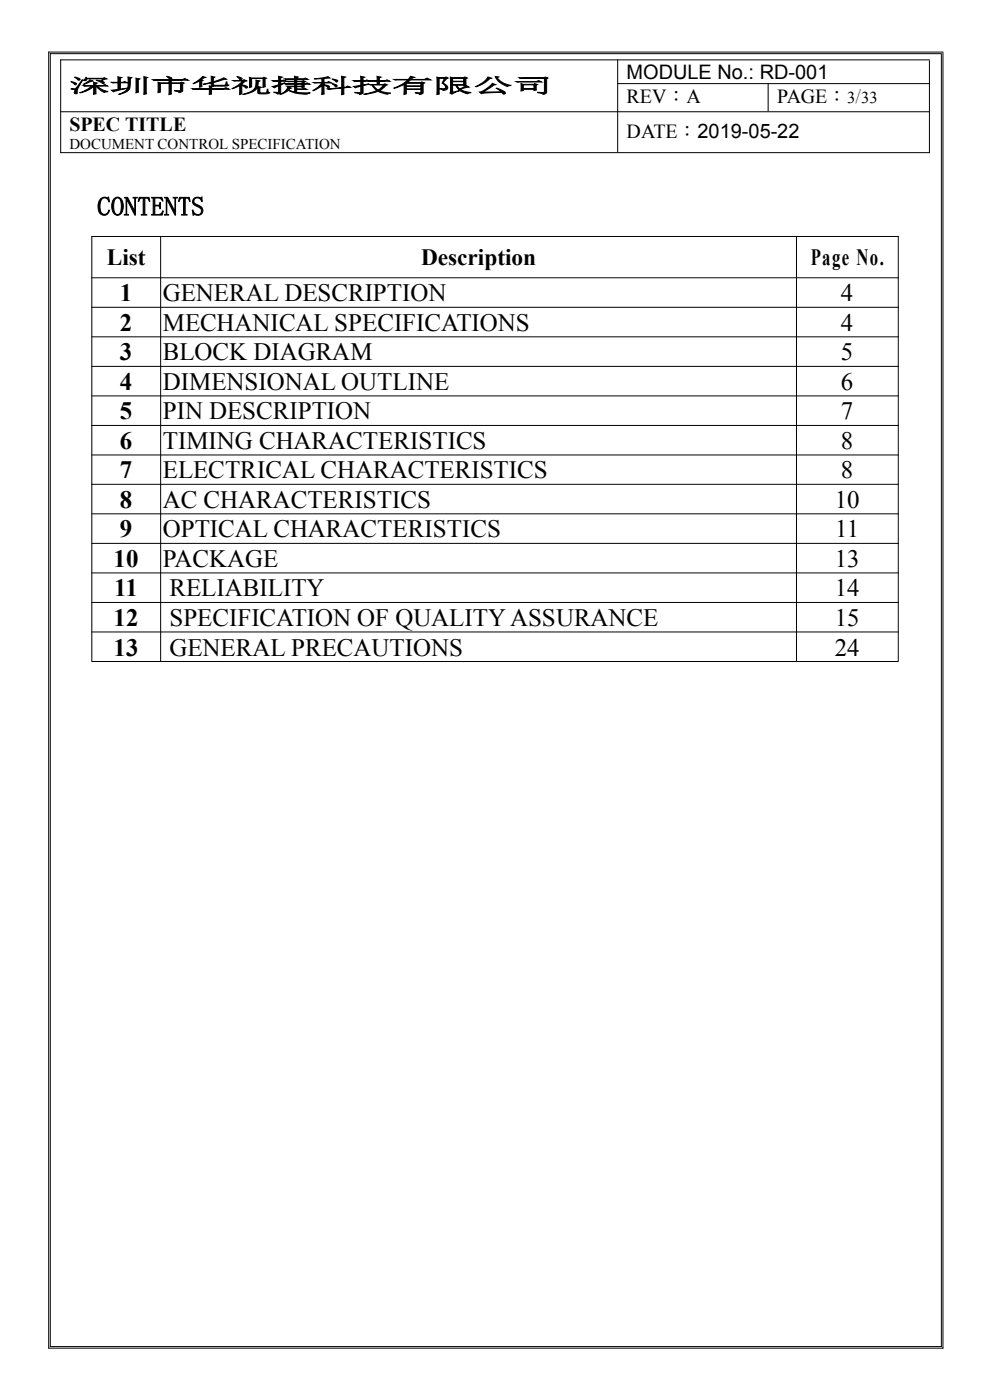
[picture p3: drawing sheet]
<svg xmlns="http://www.w3.org/2000/svg" width="210mm" height="297mm" viewBox="0 0 210 297" stroke-linecap="round" stroke-linejoin="round" font-family="sans-serif">
<defs><g id="words">
<text font-size="5.6" x="20.6" y="45.7">CONTENTS</text>
<g font-size="5.3">
<text x="25.4" y="63.9">1</text>
<text x="34.5" y="63.9">GENERAL DESCRIPTION</text>
<text x="178.4" y="63.9">4</text>
<text x="25.4" y="70.1">2</text>
<text x="34.5" y="70.1">MECHANICAL SPECIFICATIONS</text>
<text x="178.4" y="70.1">4</text>
<text x="25.4" y="76.4">3</text>
<text x="34.5" y="76.4">BLOCK DIAGRAM</text>
<text x="178.4" y="76.4">5</text>
<text x="25.4" y="82.7">4</text>
<text x="34.5" y="82.7">DIMENSIONAL OUTLINE</text>
<text x="178.4" y="82.7">6</text>
<text x="25.4" y="88.9">5</text>
<text x="34.5" y="88.9">PIN DESCRIPTION</text>
<text x="178.4" y="88.9">7</text>
<text x="25.4" y="95.2">6</text>
<text x="34.5" y="95.2">TIMING CHARACTERISTICS</text>
<text x="178.4" y="95.2">8</text>
<text x="25.4" y="101.5">7</text>
<text x="34.5" y="101.5">ELECTRICAL CHARACTERISTICS</text>
<text x="178.4" y="101.5">8</text>
<text x="25.4" y="107.7">8</text>
<text x="34.5" y="107.7">AC CHARACTERISTICS</text>
<text x="177.1" y="107.7">10</text>
<text x="25.4" y="114">9</text>
<text x="34.5" y="114">OPTICAL CHARACTERISTICS</text>
<text x="177.2" y="114">11</text>
<text x="24.1" y="120.3">10</text>
<text x="34.5" y="120.3">PACKAGE</text>
<text x="177.1" y="120.3">13</text>
<text x="24.2" y="126.5">11</text>
<text x="35.9" y="126.5">RELIABILITY</text>
<text x="177.1" y="126.5">14</text>
<text x="24.1" y="132.8">12</text>
<text x="35.9" y="132.8">SPECIFICATION OF QUALITYASSURANCE</text>
<text x="177.1" y="132.8">15</text>
<text x="24.1" y="139.1">13</text>
<text x="35.9" y="139.1">GENERAL PRECAUTIONS</text>
<text x="177.1" y="139.1">24</text>
</g>
<g font-size="5">
<text x="22.6" y="56.3">List</text>
<text x="89.3" y="56.3">Description</text>
<text x="172" y="56.3">Page No.</text>
</g>
<g font-size="4.2">
<text x="132.9" y="16.7">MODULE No.: RD-001</text>
<text x="14.7" y="19.6">深圳市华视捷科技有限公司</text>
<text x="132.9" y="21.9">REV：A</text>
<text x="164.8" y="21.9">PAGE： /</text>
<text x="14.7" y="27.7">SPEC TITLE</text>
<text x="132.9" y="29.3">DATE：2019-05-22</text>
</g>
<g font-size="3.5">
<text x="179.7" y="21.9">3</text>
<text x="182.7" y="21.9">33</text>
</g>
<text font-size="3.2" x="14.7" y="31.5">DOCUMENT CONTROL SPECIFICATION</text>
</g></defs>
<g fill="none" stroke="#000" stroke-width=".21">
<path d="M10.2 11h189.9M10.3 11v275.1M10.6 11.4h189.2M10.7 11.3v274.4M12.8 12.7h184.4M12.9 12.6v19.9M130.9 17.7h66.3M131 12.6v19.7M162.9 17.7v5.9M197.1 12.8v19.7M199.7 11.5v274.2M200 11.1v275"/>
<path d="M12.8 23.7h184.4M12.8 32.4h184.4M19.4 50.2h171.2M19.4 58.9h171.2M19.5 50.1v90.2M34.1 50.1v90.2M169 50.1v90.2M190.5 50.1v90.2M19.4 65.2h171.2M19.4 71.5h171.2M19.4 77.7h171.2M19.4 84h171.2"/>
<path d="M19.4 90.3h171.2M19.4 96.5h171.2M19.4 102.7h171.2M19.4 109h171.2M19.4 115.3h171.2M19.4 121.5h171.2M19.4 127.8h171.2M19.4 134.1h171.2M19.4 140.3h171.2M10.2 286h189.9M10.6 285.7h189.2"/>
</g>
<use href="#words"/>
</svg>
